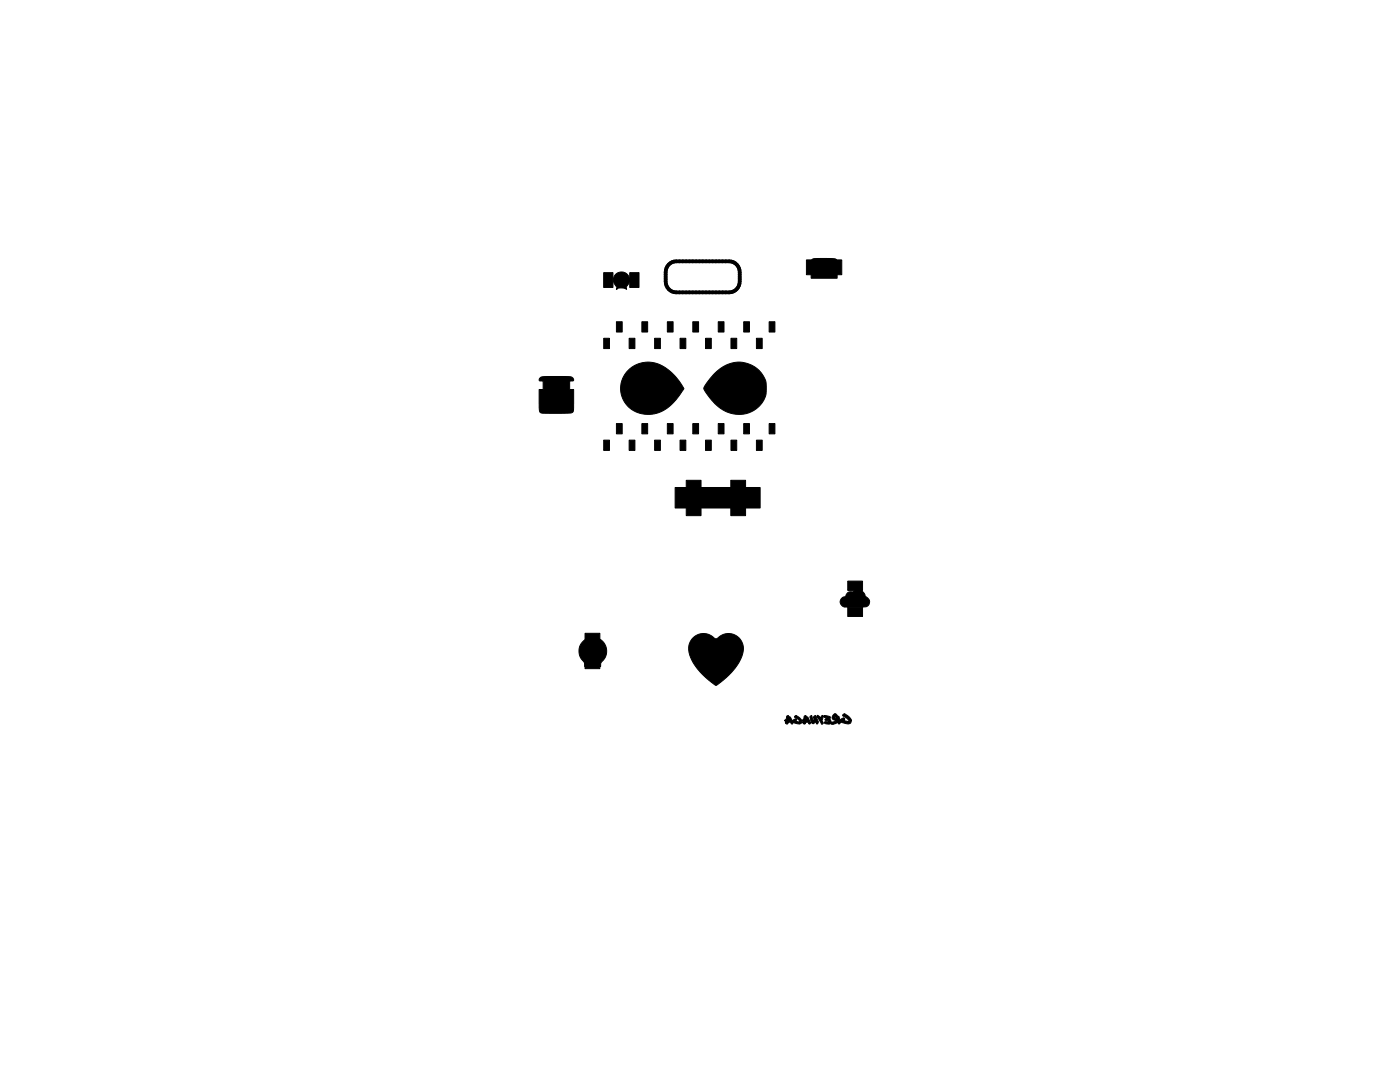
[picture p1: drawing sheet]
<svg xmlns="http://www.w3.org/2000/svg" width="279mm" height="216mm" viewBox="0 0 279 216" stroke-linecap="round" stroke-linejoin="round" font-family="sans-serif">
<g fill="#000" stroke="#000" stroke-width=".2">
<path d="M120.5 54.4h1.8v3h-1.8zM122.9 54.7a1.65 1.65 0 0 1 2.4 .2 1.65 1.65 0 0 1-.3 2.3v.5a1.6 1.6 0 0 0-1.9 0v-.4a1.75 1.75 0 0 1-.2-2.6zM125.7 54.4h1.8v3h-1.8zM162.1 51.8a3.8 3.8 0 0 1 2.4-.2h.6a2.44 2.44 0 0 1 1.9 .3l.1 3.6h-5.2v-1.8a2.92 2.92 0 0 1 .2-1.9zM160.9 51.9h1.9v2.9h-1.9zM166.1 51.9h1.9v2.9h-1.9zM109.6 75.3h3v1.8h-3zM120.5 67.5h1.1v2.1h-1.1zM123 64.2h1.2v2.1h-1.2zM125.6 67.5h1.1v2.1h-1.1zM125.4 73.9l1.2-.9 1.4-.6 1.5-.1 1.5 .2 1.5 .7 1.4 1 1.3 1.4 1.1 1.6a.51 .51 0 0 1-.2 .9l-2 2.5-1 .8-1.1 .7-1.1 .4-1.2 .2-1.4-.1-1.1-.3-1.2-.6-.9-.9-.7-1-.4-1.3-.1-1.2 .2-1.2 .5-1.2zM128.1 64.2h1.2v2.1h-1.2z"/>
<path d="M127.9 73.9h2.9v1.9h-2.9zM130.6 67.5h1.2v2.1h-1.2zM133.2 64.2h1.1v2.1h-1.1zM135.7 67.5h1.2v2.1h-1.2zM138.3 64.2h1.1v2.1h-1.1zM140.8 67.5h1.2v2.1h-1.2zM143.3 64.2h1.2v2.1h-1.2zM142.7 74.5a6 6 0 0 1 9.5 .3 5.3 5.3 0 0 1-.4 6 5.3 5.3 0 0 1-5.8 1.7 9.8 9.8 0 0 1-5.6-5l.7-1.2zM145.9 67.5h1.1v2.1h-1.1zM145.8 74h3v1.8h-3zM148.4 64.2h1.2v2.1h-1.2zM151 67.5h1.1v2.1h-1.1z"/>
<path d="M153.5 64.2h1.2v2.1h-1.2zM107.8 75.4l.7-.2 4.7-.1a1.07 1.07 0 0 1 1.2 .4 .34 .34 0 0 1 0 .5 .34 .34 0 0 1-.5 0h-.2v1.2a.42 .42 0 0 0 .1 .5 .42 .42 0 0 0 .5 0h.2v1.9a5.1 5.1 0 0 1-.2 2.6l-.8 .2-3.7 .1a2.72 2.72 0 0 1-2.1-.3l-.1-.9v-3.6h.2a.43 .43 0 0 0 .6-.1 .43 .43 0 0 0 0-.5v-.4a.45 .45 0 0 0 0-.6 .45 .45 0 0 0-.6-.1l-.2-.2zM109.6 80.5h3v1.8h-3zM120.5 87.8h1.1v2.1h-1.1zM123 84.5h1.2v2.1h-1.2zM125.6 87.8h1.1v2.1h-1.1zM128.1 84.5h1.2v2.1h-1.2zM127.9 79.1h2.9v1.9h-2.9zM130.6 87.8h1.2v2.1h-1.2zM133.2 84.5h1.1v2.1h-1.1zM134.7 97.3h17v4.1h-17zM135.7 87.8h1.2v2.1h-1.2z"/>
<path d="M138.3 84.5h1.1v2.1h-1.1zM137 95.8h2.9v1.9h-2.9zM140.8 87.8h1.2v2.1h-1.2zM143.3 84.5h1.2v2.1h-1.2zM145.9 87.8h1.1v2.1h-1.1zM145.8 95.8h3v1.9h-3zM145.8 79.2h3v1.8h-3zM148.4 84.5h1.2v2.1h-1.2zM151 87.8h1.1v2.1h-1.1zM153.5 84.5h1.2v2.1h-1.2zM137 101h2.9v1.9h-2.9zM145.8 101h3v1.9h-3z"/>
<path d="M169.2 116h2.9v1.8h-2.9zM116.4 128a2.79 2.79 0 0 1 4.1 .2 2.79 2.79 0 0 1-.6 4v.2a.4 .4 0 0 1 0 .5 .4 .4 0 0 1-.5 .1h-.5l-.1-.5h-.5h-.4l-.2 .5h-1a2.62 2.62 0 0 0-.8-1.7l-.3-.8v-1l.2-.8zM116.8 131.6h2.9v1.8h-2.9zM116.8 126.4h2.9v1.8h-2.9zM138.4 127.2a3.4 3.4 0 0 1 4.4 .3l.3-.1 .3-.2a3.1 3.1 0 0 1 4 0 3.1 3.1 0 0 1 .6 4l-.6 1.1-.9 1.3-2.6 2.4a1.45 1.45 0 0 1-1.2 .7l-2.1-1.7-1.7-2-1.1-1.9-.4-1.7a2.98 2.98 0 0 1 1-2.2zM141.3 132.9h3v1.9h-3zM141.3 127.7h3v1.9h-3zM168 119.4l.8-.4 .2-.5 .3-.3 .9-.1 .3-.2a1.72 1.72 0 0 1 2.3 1.2l.2 .1a1.05 1.05 0 0 1 .5 1.3 1.05 1.05 0 0 1-1.3 .6h-2.6a1.47 1.47 0 0 1-1.8-.5v-.1a.95 .95 0 0 1 .2-1.1zM169.2 121.2h2.9v1.8h-2.9zM157 142.9l.3-.1a1.13 1.13 0 0 1 .7 .8l.3 .6a.23 .23 0 0 1-.3 .3 .23 .23 0 0 1-.2-.3l-.1-.3-.1 .2h-.5a.23 .23 0 0 1 .1 .3 .23 .23 0 0 1-.4-.1v-.1l.8-.5-.3-.4-.1 .4h.3l-.7 .5v-.3l-.2-.2a.61 .61 0 0 0 .4-.8zM158.6 142.9l.3-.1 1 .7 .2 .4-.2 .4-.3 .2-1.1-.3-.4-.2 .2-.3a.39 .39 0 0 1 .6-.1l-.1 .3 .9 .1-.5-.6-.6-.3zM160.5 142.9l.3-.1 .4 .3 .5 1.1a.23 .23 0 0 1-.2 .3 .23 .23 0 0 1-.2-.3l-.1-.3-.1 .2h-.5a.23 .23 0 0 1 0 .3 .23 .23 0 0 1-.3-.1l-.1-.1 .9-.5-.3-.4-.1 .4h.3l-.8 .5 .1-.3-.3-.2a.61 .61 0 0 0 .5-.8z"/>
<path d="M161.7 142.9l.3-.2 .2 .8 .2 .4v-.8l.3-.3 .6 1.2-.2 .5-.4-.5-.3 .4a.85 .85 0 0 1-.7-1l-.1-.3zM163 142.9l.2-.2 .6 .6a.35 .35 0 0 1 .1-.3 .35 .35 0 0 1 .4-.1l-.1 .2a1.07 1.07 0 0 0 .1 1.2l-.2 .2h-.1zM164.4 142.9l.1-.1a.76 .76 0 0 1 .9 .1 .35 .35 0 0 1 .3 .2 .35 .35 0 0 1 0 .4 .56 .56 0 0 1 .1 .8 .56 .56 0 0 1-.8 .2l-.5-.3 .2-.2 .8 .1-.2-.3-.7-.2 .2-.2h.4l-.1-.1a.58 .58 0 0 1-.7-.4zM166.3 142.7l.2-.2a.59 .59 0 0 1 .8 .5l.1-.1 .1 .2 .1 1.1-.9-1.2-.2 .2 .5 .2v-.2l.6 1v.2h-.3l-.1-.3-.9 .4-.4-.1a.34 .34 0 0 1 .1-.3 .34 .34 0 0 1 .4-.1l.5-.2-.3-.1a.6 .6 0 0 1-.5-.4 .6 .6 0 0 1 .2-.6zM168.2 142.6l.4-.2 .6 .4 .7 .9-.1 .6-.4 .2-.6-.1a1.37 1.37 0 0 1-1.2-.7l.2-.2a.46 .46 0 0 1 .8 0l-.2 .3 .7 .2 .4-.1-.4-.5-.9-.6z"/>
</g>
<path d="M133.5 52.8a2.04 2.04 0 0 1 1.4-.7h10.6a2.14 2.14 0 0 1 2.1 2.2 4.3 4.3 0 0 1-.3 3.1 2.08 2.08 0 0 1-1.8 .9h-10.6a2.14 2.14 0 0 1-2.1-2.2 4.3 4.3 0 0 1 .4-3z" fill="none" stroke="#000" stroke-width=".75"/>
</svg>
